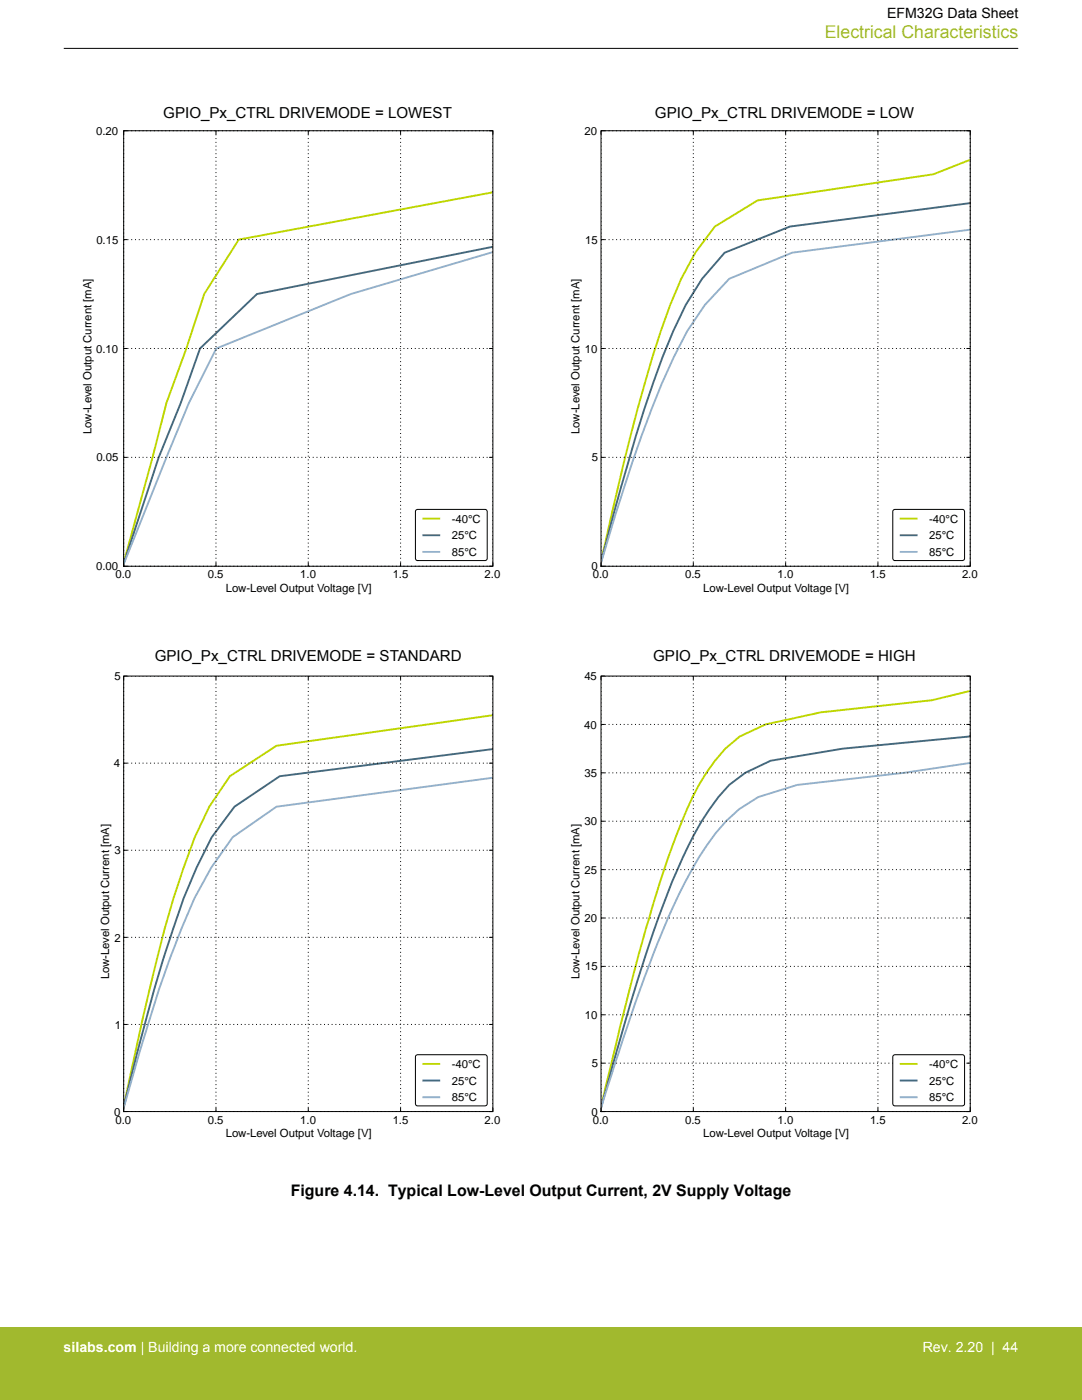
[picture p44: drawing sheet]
<svg xmlns="http://www.w3.org/2000/svg" width="216mm" height="279mm" viewBox="0 0 216 279" stroke-linecap="round" stroke-linejoin="round" font-family="sans-serif">
<defs><g id="words">
<text font-size="3.5" fill="#a1b92e" x="164.6" y="7.5">Electrical Characteristics</text>
<text font-size="3.2" x="58" y="238.7">Figure 4.14. Typical Low-Level Output Current, 2V Supply Voltage</text>
<g font-size="3">
<text x="32.6" y="23.5">GPIO_Px_CTRL DRIVEMODE = LOWEST</text>
<text x="130.7" y="23.5">GPIO_Px_CTRL DRIVEMODE = LOW</text>
<text x="30.9" y="131.9">GPIO_Px_CTRL DRIVEMODE = STANDARD</text>
<text x="130.3" y="131.9">GPIO_Px_CTRL DRIVEMODE = HIGH</text>
</g>
<text font-size="2.8" x="177" y="3.5">EFM32G Data Sheet</text>
<g font-size="2.8" fill="#fff">
<text x="12.7" y="269.9">silabs.com | Building a more connected world.</text>
<text x="184.1" y="269.9">Rev. 2.20 | 44</text>
</g>
<g font-size="2.3">
<text x="19.2" y="26.9">0.20</text>
<text x="116.6" y="26.9">20</text>
<text x="19.2" y="48.6">0.15</text>
<text x="116.7" y="48.6">15</text>
<text x="19.2" y="70.4">0.10</text>
<text x="116.7" y="70.4">10</text>
<text x="18.2" y="86.6" transform="rotate(-90 18.2 86.6)">Low-Level Output Current [mA]</text>
<text x="115.7" y="86.6" transform="rotate(-90 115.7 86.6)">Low-Level Output Current [mA]</text>
<text x="19.2" y="92.1">0.05</text>
<text x="118.1" y="92.1">5</text>
<text x="90.1" y="104.3">-40°C</text>
<text x="90.1" y="107.6">25°C</text>
<text x="185.4" y="104.3">-40°C</text>
<text x="185.4" y="107.6">25°C</text>
<text x="19.2" y="113.8">0.00</text>
<text x="90.1" y="110.9">85°C</text>
<text x="118" y="113.8">0</text>
<text x="185.4" y="110.9">85°C</text>
<text x="23" y="115.4">0.0</text>
<text x="41.5" y="115.4">0.5</text>
<text x="45.1" y="118.1">Low-Level Output Voltage [V]</text>
<text x="59.9" y="115.4">1.0</text>
<text x="78.4" y="115.4">1.5</text>
<text x="96.7" y="115.4">2.0</text>
<text x="118.3" y="115.4">0.0</text>
<text x="136.7" y="115.4">0.5</text>
<text x="140.3" y="118.1">Low-Level Output Voltage [V]</text>
<text x="155.2" y="115.4">1.0</text>
<text x="173.6" y="115.4">1.5</text>
<text x="192" y="115.4">2.0</text>
<text x="22.9" y="135.7">5</text>
<text x="116.6" y="135.7">45</text>
<text x="116.6" y="145.4">40</text>
<text x="22.7" y="153.1">4</text>
<text x="116.7" y="155.1">35</text>
<text x="116.6" y="164.7">30</text>
<text x="22.8" y="170.5">3</text>
<text x="116.7" y="174.4">25</text>
<text x="116.6" y="184">20</text>
<text x="22.9" y="187.9">2</text>
<text x="21.8" y="195.4" transform="rotate(-90 21.8 195.4)">Low-Level Output Current [mA]</text>
<text x="115.6" y="195.5" transform="rotate(-90 115.6 195.5)">Low-Level Output Current [mA]</text>
<text x="116.7" y="193.7">15</text>
<text x="116.7" y="203.3">10</text>
<text x="22.9" y="205.3">1</text>
<text x="90.1" y="213.1">-40°C</text>
<text x="118.1" y="213">5</text>
<text x="185.4" y="213.1">-40°C</text>
<text x="90.1" y="216.4">25°C</text>
<text x="90.1" y="219.8">85°C</text>
<text x="185.4" y="216.4">25°C</text>
<text x="185.4" y="219.8">85°C</text>
<text x="22.8" y="222.7">0</text>
<text x="23" y="224.3">0.0</text>
<text x="41.5" y="224.3">0.5</text>
<text x="45.1" y="227">Low-Level Output Voltage [V]</text>
<text x="59.9" y="224.3">1.0</text>
<text x="78.4" y="224.2">1.5</text>
<text x="96.7" y="224.3">2.0</text>
<text x="118" y="222.7">0</text>
<text x="118.3" y="224.3">0.0</text>
<text x="136.7" y="224.3">0.5</text>
<text x="140.3" y="227">Low-Level Output Voltage [V]</text>
<text x="155.2" y="224.3">1.0</text>
<text x="173.6" y="224.2">1.5</text>
<text x="192" y="224.3">2.0</text>
</g>
</g></defs>
<path d="M12.8 15.2h95.1v108.7h-95.1z" fill="none" stroke="#fff" stroke-width=".2"/>
<path d="M24.7 26.1h73.6v86.9h-73.6z" fill="#fff"/>
<path d="M98.4 38.4l-50.8 9.4-6.9 10.9-3.5 10.8-4 10.9-2.8 10.9-5.8 21.2" fill="none" stroke="#bed600" stroke-width=".38"/>
<path d="M98.4 49.2l-47.1 9.5-11.4 10.8-3.8 10.9-4.4 10.9-7.1 21.3" fill="none" stroke="#44697d" stroke-width=".38"/>
<path d="M98.4 50.3l-28.4 8.4-26.8 10.8-5.5 10.9-13.1 32.3" fill="none" stroke="#93b1cc" stroke-width=".38"/>
<path d="M24.7 26.1h73.6M24.7 47.8h73.6M24.7 69.5h73.6M24.7 91.3h73.6M24.7 113h73.6M24.7 113v-86.9M43.1 113v-86.9M61.5 113v-86.9M79.9 113v-86.9M98.3 113v-86.9" fill="none" stroke="#000" stroke-width=".2" stroke-dasharray=".2 .6" stroke-linecap="butt"/>
<g fill="none" stroke="#000" stroke-width=".2">
<path d="M24.7 26.1h73.6v86.9h-73.6zM25.4 26.1h-.7v.7M43.1 26.1v.7M61.5 26.1v.7M79.9 26.1v.7M97.6 26.1h.7v.7M24.7 47.8h.7M97.6 47.8h.7M24.7 69.5h.7M97.6 69.5h.7M24.7 91.3h.7M97.6 91.3h.7"/>
<path d="M24.7 112.3v.7M24.7 113h.7M43.1 112.3v.7M61.5 112.3v.7M79.9 112.3v.7M98.3 112.3v.7h-.7"/>
</g>
<path d="M83 101.8l.3-.1h13.5l.3 .1 .1 .3v9.3l-.1 .3-.3 .2h-13.5l-.3-.1-.1-.4v-9.3z" fill="#fff"/>
<path d="M83 101.8l.3-.1h13.5l.3 .1 .1 .3v9.3l-.1 .3-.3 .2h-13.5l-.3-.1-.1-.4v-9.3z" fill="none" stroke="#000" stroke-width=".2"/>
<path d="M84.5 103.5h3.1" fill="none" stroke="#bed600" stroke-width=".38"/>
<path d="M84.5 106.8h3.1" fill="none" stroke="#44697d" stroke-width=".38"/>
<path d="M84.5 110.1h3.1" fill="none" stroke="#93b1cc" stroke-width=".38"/>
<path d="M108 124.1h95.1v108.6h-95.1z" fill="#fff"/>
<path d="M108 124.1h95.1v108.6h-95.1z" fill="none" stroke="#fff" stroke-width=".2"/>
<path d="M119.9 134.9h73.7v86.9h-73.7z" fill="#fff"/>
<path d="M193.6 137.9l-7.7 1.9-22.1 2.4-11.1 2.4-5.1 2.4a31.9 31.9 0 0 0-9.4 12.1 190.8 190.8 0 0 0-10.1 28.9l-4.4 16.9-3.8 16.2" fill="none" stroke="#bed600" stroke-width=".38"/>
<path d="M193.6 146.8l-.2 .2-25.2 2.4-14.4 2.4-5.1 2.4-3.2 2.5a53.6 53.6 0 0 0-10.3 16.9 302.8 302.8 0 0 0-12.1 36.2l-3.2 11.5" fill="none" stroke="#44697d" stroke-width=".38"/>
<path d="M193.6 152.3l-13.2 1.9-21.3 2.5-7.8 2.4a27.7 27.7 0 0 0-10.3 9.6 107.7 107.7 0 0 0-10.7 21.8 487.6 487.6 0 0 0-10.4 30.9" fill="none" stroke="#93b1cc" stroke-width=".38"/>
<g fill="none" stroke="#000" stroke-width=".2" stroke-dasharray=".2 .6" stroke-linecap="butt">
<path d="M119.9 134.9h73.7M119.9 154.2h73.7M119.9 144.6h73.7M119.9 173.6h73.7M119.9 163.9h73.7M119.9 192.9h73.7M119.9 183.2h73.7M119.9 212.2h73.7M119.9 202.5h73.7M119.9 221.8v-86.9M119.9 221.8h73.7M138.3 221.8v-86.9"/>
<path d="M156.8 221.8v-86.9M175.2 221.8v-86.9M193.6 221.8v-86.9"/>
</g>
<g fill="none" stroke="#000" stroke-width=".2">
<path d="M119.9 134.9h73.7v86.9h-73.7zM120.7 134.9h-.8v.8M138.3 134.9v.8M156.8 134.9v.8M175.2 134.9v.8M192.8 134.9h.8v.8M119.9 154.2h.8M119.9 144.6h.8M192.8 154.2h.8M192.8 144.6h.8M119.9 173.6h.8M119.9 163.9h.8"/>
<path d="M192.8 173.6h.8M192.8 163.9h.8M119.9 192.9h.8M119.9 183.2h.8M192.8 192.9h.8M192.8 183.2h.8M119.9 212.2h.8M119.9 202.5h.8M192.8 212.2h.8M192.8 202.5h.8M119.9 221.1v.7M119.9 221.8h.8"/>
<path d="M138.3 221.1v.7M156.8 221.1v.7M175.2 221.1v.7M193.6 221.1v.7h-.8"/>
</g>
<path d="M178.3 210.6l.3-.1h13.4l.3 .1 .2 .3v9.4l-.1 .3-.4 .1h-13.4l-.3-.1-.2-.3v-9.4z" fill="#fff"/>
<path d="M178.3 210.6l.3-.1h13.4l.3 .1 .2 .3v9.4l-.1 .3-.4 .1h-13.4l-.3-.1-.2-.3v-9.4z" fill="none" stroke="#000" stroke-width=".2"/>
<path d="M179.7 212.3h3.2" fill="none" stroke="#bed600" stroke-width=".38"/>
<path d="M179.7 215.7h3.2" fill="none" stroke="#44697d" stroke-width=".38"/>
<path d="M179.7 219h3.2" fill="none" stroke="#93b1cc" stroke-width=".38"/>
<path d="M108 15.2h95.1v108.7h-95.1z" fill="#fff"/>
<path d="M108 15.2h95.1v108.7h-95.1z" fill="none" stroke="#fff" stroke-width=".2"/>
<path d="M119.9 26.1h73.7v86.9h-73.7z" fill="#fff"/>
<path d="M193.6 31.9l-7.4 2.9-35 5.2-8.6 5.2-3.9 5.2-2.8 5.2a168 168 0 0 0-8.7 26.1l-2.7 10.4-4.6 20.1" fill="none" stroke="#bed600" stroke-width=".38"/>
<path d="M193.6 40.5l-36 4.7-13 5.2-4.5 5.2-3.3 5.3a150.5 150.5 0 0 0-9.9 26l-4.5 15.7-2.5 9.8" fill="none" stroke="#44697d" stroke-width=".38"/>
<path d="M193.6 45.8l-35.5 4.6-12.6 5.2-4.9 5.3-3.5 5.2a183.4 183.4 0 0 0-12.6 31.3l-4.6 15.1" fill="none" stroke="#93b1cc" stroke-width=".38"/>
<path d="M119.9 26.1h73.7M119.9 47.8h73.7M119.9 69.5h73.7M119.9 91.3h73.7M119.9 113v-86.9M119.9 113h73.7M138.3 113v-86.9M156.8 113v-86.9M175.2 113v-86.9M193.6 113v-86.9" fill="none" stroke="#000" stroke-width=".2" stroke-dasharray=".2 .6" stroke-linecap="butt"/>
<g fill="none" stroke="#000" stroke-width=".2">
<path d="M119.9 26.1h73.7v86.9h-73.7zM120.7 26.1h-.8v.7M138.3 26.1v.7M156.8 26.1v.7M175.2 26.1v.7M192.8 26.1h.8v.7M119.9 47.8h.8M192.8 47.8h.8M119.9 69.5h.8M192.8 69.5h.8M119.9 91.3h.8M192.8 91.3h.8"/>
<path d="M119.9 112.3v.7M119.9 113h.8M138.3 112.3v.7M156.8 112.3v.7M175.2 112.3v.7M193.6 112.3v.7h-.8"/>
</g>
<path d="M178.3 101.8l.3-.1h13.4l.3 .1 .2 .3v9.3l-.1 .3-.4 .2h-13.4l-.3-.1-.2-.4v-9.3z" fill="#fff"/>
<path d="M178.3 101.8l.3-.1h13.4l.3 .1 .2 .3v9.3l-.1 .3-.4 .2h-13.4l-.3-.1-.2-.4v-9.3z" fill="none" stroke="#000" stroke-width=".2"/>
<path d="M179.7 103.5h3.2" fill="none" stroke="#bed600" stroke-width=".38"/>
<path d="M179.7 106.8h3.2" fill="none" stroke="#44697d" stroke-width=".38"/>
<path d="M179.7 110.1h3.2" fill="none" stroke="#93b1cc" stroke-width=".38"/>
<path d="M12.8 124.1h95.1v108.6h-95.1z" fill="#fff"/>
<path d="M12.8 124.1h95.1v108.6h-95.1z" fill="none" stroke="#fff" stroke-width=".2"/>
<path d="M24.7 134.9h73.6v86.9h-73.6z" fill="#fff"/>
<path d="M98.4 142.7l-43.2 6.1-9.3 6.1-4.1 6.1-2.9 6.1a200.6 200.6 0 0 0-9.1 30.4l-5.2 23.6" fill="none" stroke="#bed600" stroke-width=".38"/>
<path d="M98.4 149.5l-42.6 5.4-9 6.1-4.5 6.1-3.1 6.1-2.5 6a371.5 371.5 0 0 0-12.1 41.9" fill="none" stroke="#44697d" stroke-width=".38"/>
<path d="M98.4 155.2l-43.2 5.8-8.8 6.1-4.3 6.1-3.3 6a221.9 221.9 0 0 0-10.9 30.5l-3.3 11.6" fill="none" stroke="#93b1cc" stroke-width=".38"/>
<path d="M24.7 134.9h73.6M24.7 152.3h73.6M24.7 169.7h73.6M24.7 187.1h73.6M24.7 204.5h73.6M24.7 221.8h73.6M24.7 221.8v-86.9M43.1 221.8v-86.9M61.5 221.8v-86.9M79.9 221.8v-86.9M98.3 221.8v-86.9" fill="none" stroke="#000" stroke-width=".2" stroke-dasharray=".2 .6" stroke-linecap="butt"/>
<g fill="none" stroke="#000" stroke-width=".2">
<path d="M24.7 134.9h73.6v86.9h-73.6zM25.4 134.9h-.7v.8M43.1 134.9v.8M61.5 134.9v.8M79.9 134.9v.8M97.6 134.9h.7v.8M24.7 152.3h.7M97.6 152.3h.7M24.7 169.7h.7M97.6 169.7h.7M24.7 187.1h.7M97.6 187.1h.7"/>
<path d="M24.7 204.5h.7M97.6 204.5h.7M24.7 221.1v.7M24.7 221.8h.7M43.1 221.1v.7M61.5 221.1v.7M79.9 221.1v.7M98.3 221.1v.7h-.7"/>
</g>
<path d="M83 210.6l.3-.1h13.5l.3 .1 .1 .3v9.4l-.1 .3-.3 .1h-13.5l-.3-.1-.1-.3v-9.4z" fill="#fff"/>
<path d="M12.7 9.7h190.5M83 210.6l.3-.1h13.5l.3 .1 .1 .3v9.4l-.1 .3-.3 .1h-13.5l-.3-.1-.1-.3v-9.4z" fill="none" stroke="#000" stroke-width=".2"/>
<path d="M84.5 212.3h3.1" fill="none" stroke="#bed600" stroke-width=".38"/>
<path d="M84.5 215.7h3.1" fill="none" stroke="#44697d" stroke-width=".38"/>
<path d="M84.5 219h3.1" fill="none" stroke="#93b1cc" stroke-width=".38"/>
<path d="M0 264.9h215.9v14.5h-215.9z" fill="#a1b92e"/>
<use href="#words"/>
</svg>
